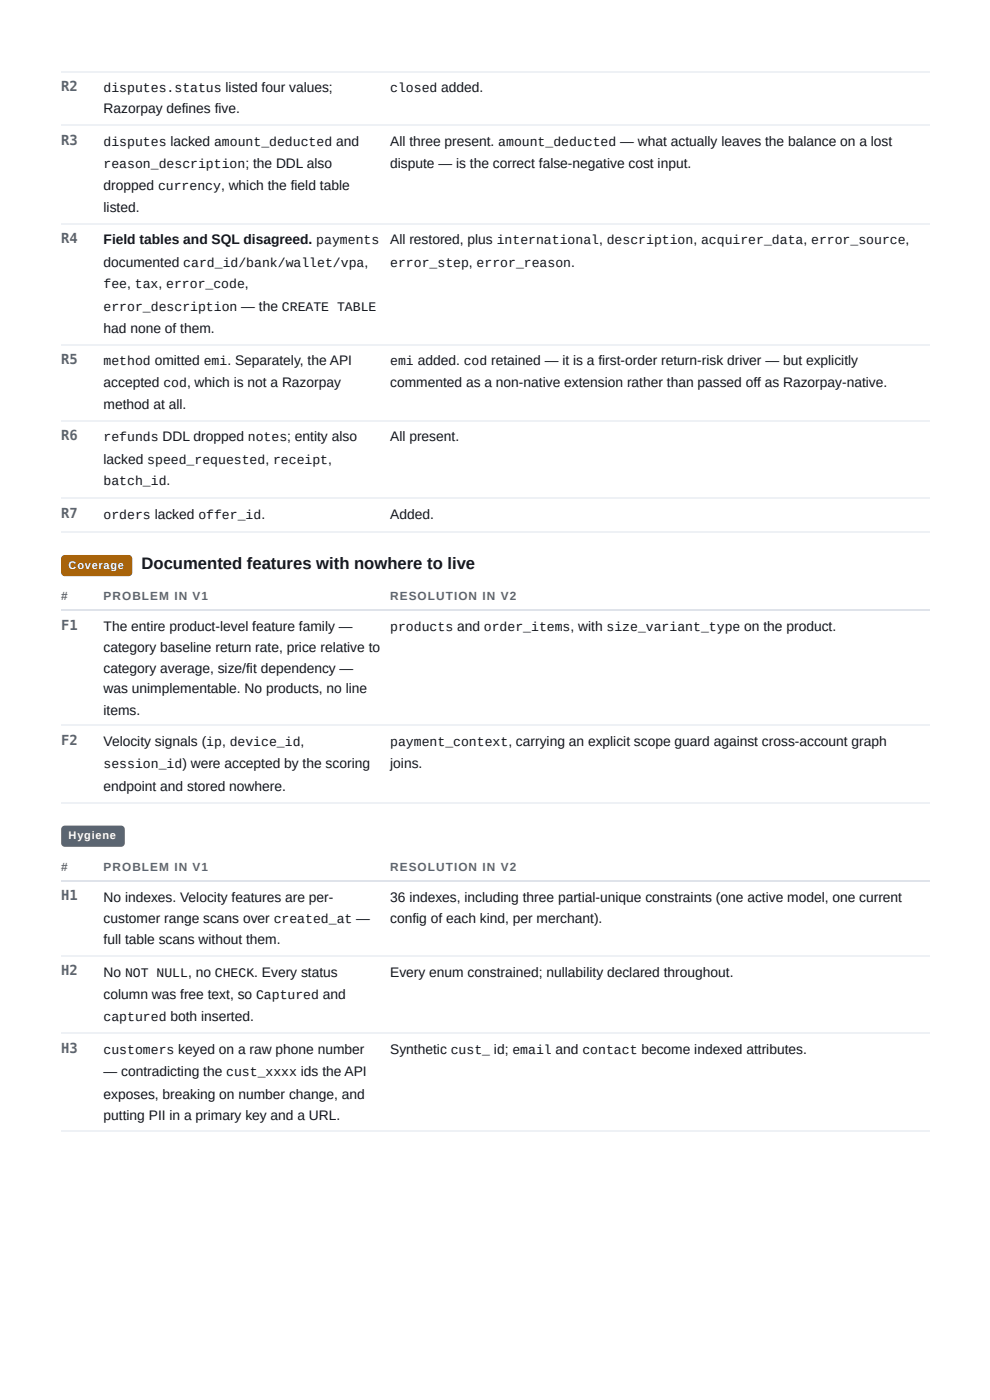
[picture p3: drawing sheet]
<svg xmlns="http://www.w3.org/2000/svg" width="210mm" height="297mm" viewBox="0 0 210 297" stroke-linecap="round" stroke-linejoin="round" font-family="sans-serif">
<defs><g id="words">
<text font-size="3.5" fill="#12151c" x="30" y="120.7">Documented features with nowhere to live</text>
<g font-size="2.9" fill="#5b6572">
<text x="13" y="19.3">R2</text>
<text x="13" y="30.7">R3</text>
<text x="13" y="51.6">R4</text>
<text x="13" y="77.3">R5</text>
<text x="13" y="93.4">R6</text>
<text x="13" y="109.8">R7</text>
<text x="13" y="133.6">F1</text>
<text x="13" y="158">F2</text>
<text x="13" y="191">H1</text>
<text x="13" y="206.9">H2</text>
<text x="13" y="223.3">H3</text>
</g>
<g font-size="2.9" fill="#12151c">
<text x="22" y="24.1">Razorpay defines five.</text>
<text x="82.7" y="31">All three present. amount_deducted — what actually leaves the balance on a lost</text>
<text x="82.7" y="35.7">dispute — is the correct false-negative cost input.</text>
<text x="22" y="40.2">dropped currency, which the field table</text>
<text x="22" y="45">listed.</text>
<text x="22" y="51.9">Field tables and SQL disagreed. payments</text>
<text x="82.7" y="51.9">All restored, plus international, description, acquirer_data, error_source,</text>
<text x="22" y="56.6">documented card_id/bank/wallet/vpa,</text>
<text x="22" y="70.6">had none of them.</text>
<text x="22" y="82">accepted cod, which is not a Razorpay</text>
<text x="82.7" y="82">commented as a non-native extension rather than passed off as Razorpay-native.</text>
<text x="22" y="86.8">method at all.</text>
<text x="82.7" y="93.7">All present.</text>
<text x="22" y="98.4">lacked speed_requested, receipt,</text>
<text x="82.7" y="110.1">Added.</text>
<text x="22" y="133.9">The entire product-level feature family —</text>
<text x="22" y="138.4">category baseline return rate, price relative to</text>
<text x="22" y="142.9">category average, size/fit dependency —</text>
<text x="22" y="147.1">was unimplementable. No products, no line</text>
<text x="22" y="151.6">items.</text>
<text x="22" y="158.2">Velocity signals (ip, device_id,</text>
<text x="22" y="167.7">endpoint and stored nowhere.</text>
<text x="82.7" y="163">joins.</text>
<text x="22" y="191.3">No indexes. Velocity features are per-</text>
<text x="82.7" y="191.3">36 indexes, including three partial-unique constraints (one active model, one current</text>
<text x="22" y="195.8">customer range scans over created_at —</text>
<text x="82.7" y="195.8">config of each kind, per merchant).</text>
<text x="22" y="200.3">full table scans without them.</text>
<text x="22" y="207.2">No NOT NULL, no CHECK. Every status</text>
<text x="82.7" y="207.2">Every enum constrained; nullability declared throughout.</text>
<text x="22" y="211.9">column was free text, so Captured and</text>
<text x="82.7" y="223.6">Synthetic cust_ id; email and contact become indexed attributes.</text>
<text x="22" y="228.3">— contradicting the cust_xxxx ids the API</text>
<text x="22" y="233.1">exposes, breaking on number change, and</text>
<text x="22" y="237.6">putting PII in a primary key and a URL.</text>
</g>
<g font-size="2.8" fill="#12151c">
<text x="22" y="19.6">disputes.status listed four values;</text>
<text x="82.7" y="19.6">closed added.</text>
<text x="22" y="31">disputes lacked amount_deducted and</text>
<text x="22" y="35.7">reason_description; the DDL also</text>
<text x="82.7" y="56.6">error_step, error_reason.</text>
<text x="22" y="61.1">fee, tax, error_code,</text>
<text x="22" y="65.9">error_description — the CREATE TABLE</text>
<text x="22" y="77.5">method omitted emi. Separately, the API</text>
<text x="82.7" y="77.5">emi added. cod retained — it is a first-order return-risk driver — but explicitly</text>
<text x="22" y="93.7">refunds DDL dropped notes; entity also</text>
<text x="22" y="102.9">batch_id.</text>
<text x="22" y="110.1">orders lacked offer_id.</text>
<text x="82.7" y="133.9">products and order_items, with size_variant_type on the product.</text>
<text x="82.7" y="158.2">payment_context, carrying an explicit scope guard against cross-account graph</text>
<text x="22" y="163">session_id) were accepted by the scoring</text>
<text x="22" y="216.7">captured both inserted.</text>
<text x="22" y="223.6">customers keyed on a raw phone number</text>
</g>
<g font-size="2.5" fill="#5b6572">
<text x="13" y="127.3">#</text>
<text x="22" y="127.3">PROBLEM IN V1</text>
<text x="82.7" y="127.3">RESOLUTION IN V2</text>
<text x="13" y="184.7">#</text>
<text x="22" y="184.7">PROBLEM IN V1</text>
<text x="82.7" y="184.7">RESOLUTION IN V2</text>
</g>
<g font-size="2.3" fill="#fff">
<text x="14.6" y="120.7">Coverage</text>
<text x="14.6" y="178.1">Hygiene</text>
</g>
</g></defs>
<path d="M13 15.2h184M13 26.6h184M13 47.5h184M13 73.2h184M13 89.3h184M13 105.7h184M13 112.8h184M13 153.9h184M13 170.3h184M13 202.8h184M13 219.2h184M13 239.8h184" fill="none" stroke="#eef1f5" stroke-width=".26"/>
<path d="M13 129.5h184M13 186.9h184" fill="none" stroke="#dfe3ea" stroke-width=".26"/>
<path d="M13.2 118l.6-.3h13.5a.79 .79 0 0 1 .7 .8v2.9a.79 .79 0 0 1-.7 .8h-13.5a.79 .79 0 0 1-.8-.8v-2.9z" fill="#a8630a"/>
<path d="M13.2 175.4l.6-.2h11.9a.79 .79 0 0 1 .8 .7v3a.79 .79 0 0 1-.8 .8h-11.9a.79 .79 0 0 1-.8-.8v-3z" fill="#5b6572"/>
<use href="#words"/>
</svg>
